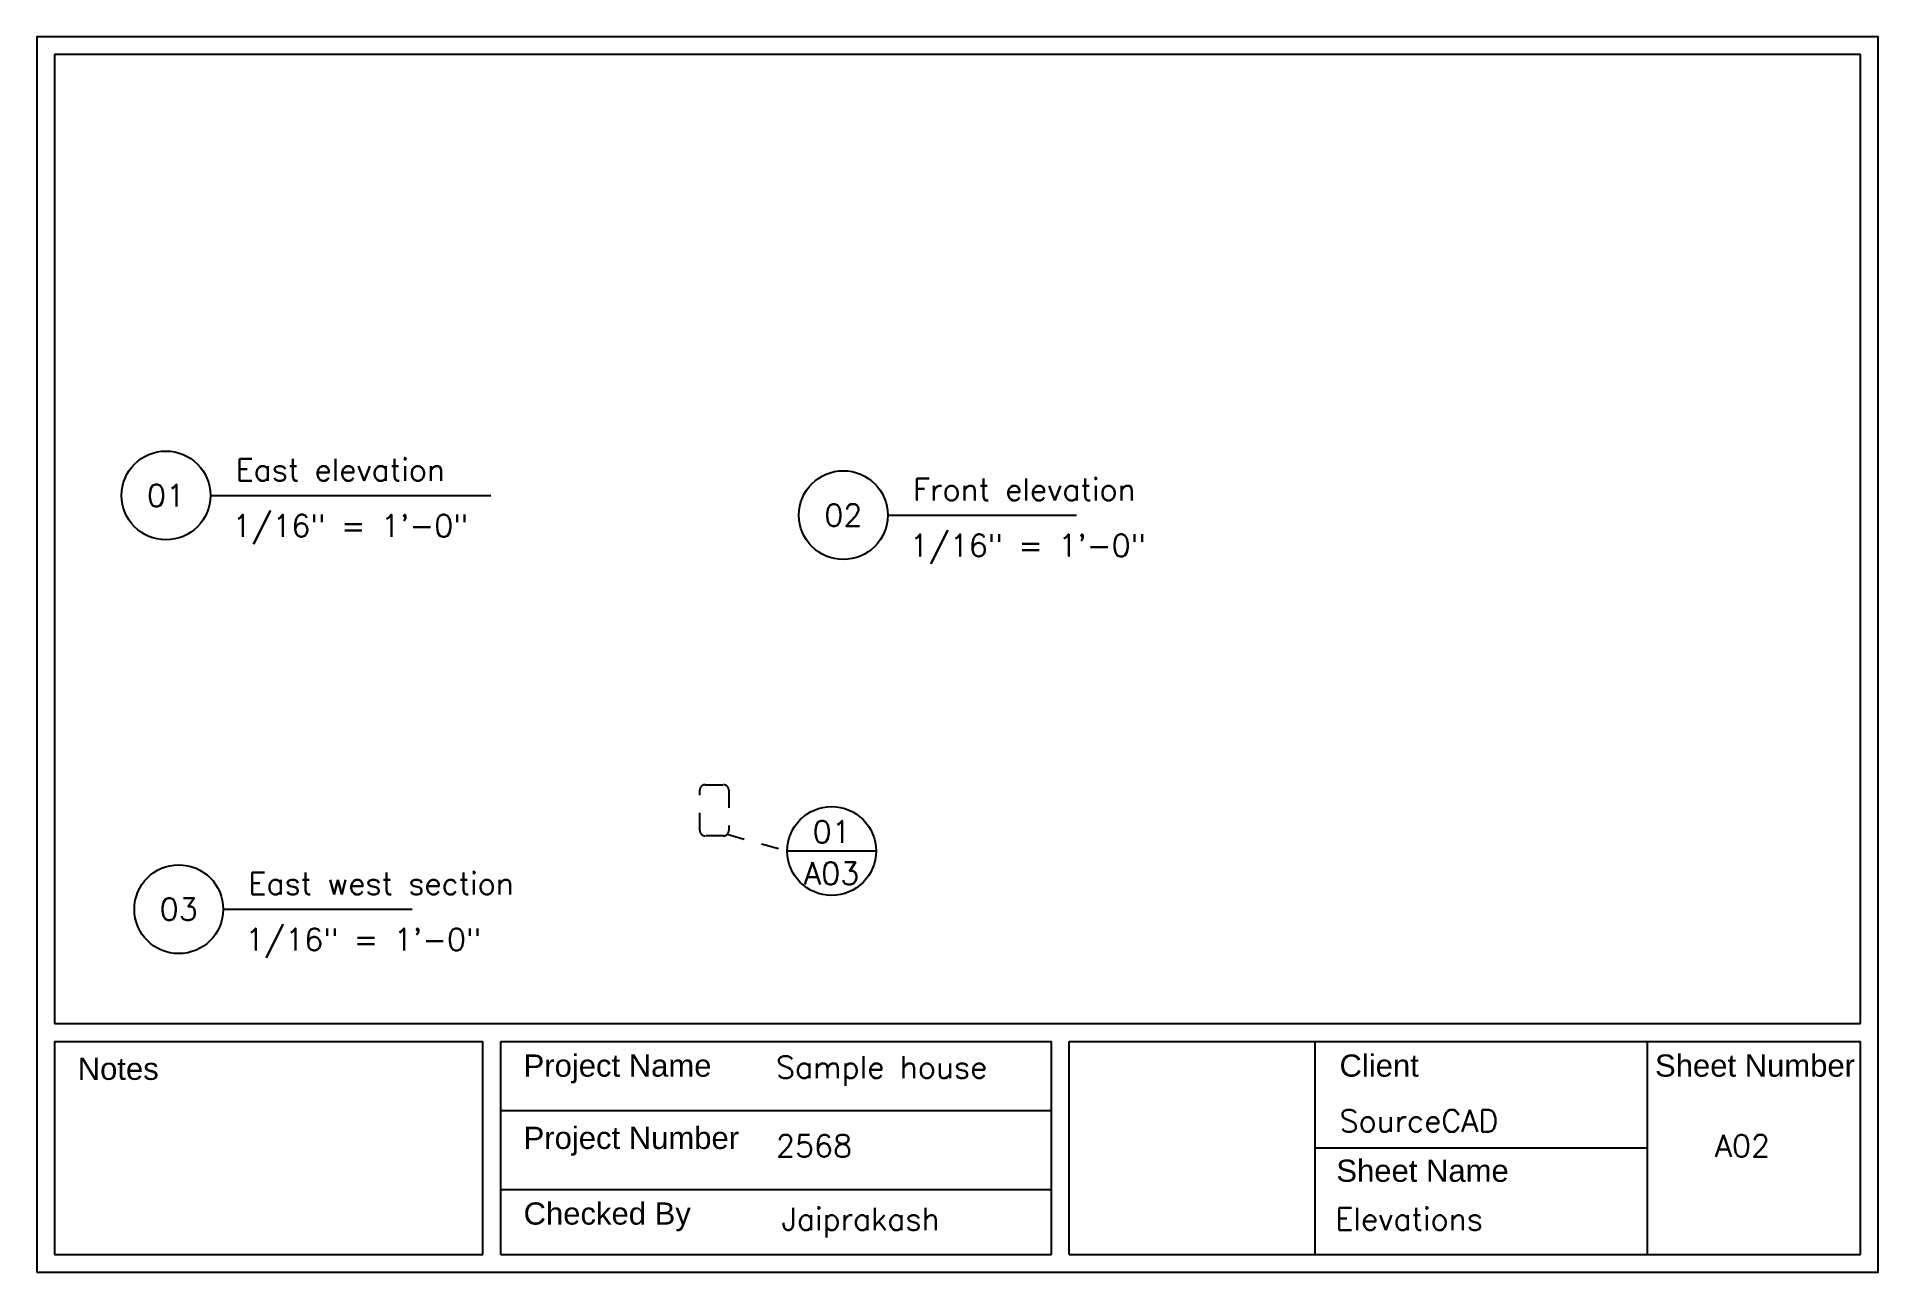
# Paper-space layout 'A02 Elevations' of a CAD drawing. Header units: inches. Extents: x 0.1 to 10.4, y 0.1 to 7.
import ezdxf
from ezdxf.enums import TextEntityAlignment as Align

# ---------------------------------------------------------------- set-up
doc = ezdxf.new("R2010")
doc.units = ezdxf.units.IN
doc.header["$MEASUREMENT"] = 0
doc.linetypes.add('ACAD_ISO02W100', pattern=[15, 12, -3])
doc.layers.add('VP', color=7, linetype='Continuous')
doc.layers.get('VP').freeze()
doc.styles.add('Fields', font='simplex.shx', dxfattribs={"height": 0.125})
doc.styles.get("Standard").update_dxf_attribs({"font": 'arial.ttf'})

# ---------------------------------------------------------------- blocks, each defined once
blk = doc.blocks.new('*U2')
blk.add_line((0.558, -0.75), (2.137, -0.75))
blk.add_circle((0.308, -0.75), 0.25)
at = {"style": 'Fields'}
for tag, p in [('VTITLE', (0.7, -0.668)), ('VPSCALE', (0.682, -0.983))]:
    blk.add_attdef(tag, p, '', height=0.125, dxfattribs=at)
blk.add_attdef('VNUM', text='', height=0.125, dxfattribs=at).set_placement((0.308, -0.75), align=Align.MIDDLE_CENTER)
blk = doc.blocks.new('Label block')
blk.add_line((0.558, -0.75), (1.621, -0.75))
blk.add_circle((0.308, -0.75), 0.25)
at = {"style": 'Fields'}
for tag, p in [('VTITLE', (0.7, -0.668)), ('VPSCALE', (0.682, -0.983))]:
    blk.add_attdef(tag, p, '', height=0.125, dxfattribs=at)
blk.add_attdef('VNUM', text='', height=0.125, dxfattribs=at).set_placement((0.308, -0.75), align=Align.MIDDLE_CENTER)
blk = doc.blocks.new('*U6')
blk.add_line((-0.25, 0), (0.25, 0))
blk.add_circle((0, 0), 0.25)
at = {"style": 'Fields'}
for tag, p in [('VNUM', (0, 0.108)), ('SNUM', (0, -0.126))]:
    blk.add_attdef(tag, text='', height=0.125, dxfattribs=at).set_placement(p, align=Align.MIDDLE_CENTER)

psp = doc.layouts.new('A02 Elevations')

# ---------------------------------------------------------------- linework, layer by layer
for p, q in [((10.342, 6.91), (0.177, 6.91)), ((0.177, 6.91), (0.177, 1.453)), ((10.342, 1.453), (10.342, 6.91)), ((0.177, 1.453), (10.342, 1.453)), ((0.177, 1.353), (2.588, 1.353)), ((0.177, 1.353), (0.177, 0.153)), ((2.588, 0.153), (2.588, 1.353)), ((2.688, 0.153), (2.688, 1.353)), ((2.688, 1.353), (5.788, 1.353)), ((5.788, 0.153), (5.788, 1.353)), ((5.888, 0.153), (5.888, 1.353)), ((5.888, 1.353), (10.342, 1.353)), ((7.271, 1.353), (7.271, 0.153)), ((9.141, 1.353), (9.141, 0.153)), ((10.342, 0.153), (10.342, 1.353)), ((2.688, 0.963), (5.788, 0.963)), ((7.271, 0.753), (9.141, 0.753)), ((2.688, 0.519), (5.788, 0.519)), ((0.177, 0.153), (2.588, 0.153)), ((2.688, 0.153), (5.788, 0.153)), ((5.888, 0.153), (10.342, 0.153))]:
    psp.add_line(p, q)
at = {"linetype": 'ACAD_ISO02W100', "ltscale": 0.001}
psp.add_line((3.963, 2.519), (4.301, 2.425), dxfattribs=at)
psp.add_lwpolyline([(0.077, 0.053), (10.442, 0.053), (10.442, 7.01), (0.077, 7.01)], close=True)
psp.add_lwpolyline([(3.839, 2.798), (3.942, 2.798, -0.414214), (3.972, 2.768), (3.972, 2.54, -0.414214), (3.942, 2.51), (3.839, 2.51, -0.414214), (3.809, 2.54), (3.809, 2.768, -0.414214)], format="xyb", close=True, dxfattribs=at)

# ---------------------------------------------------------------- block references
for name, p, values in [('*U2', (0.496, 5.177), {'VPSCALE': '1/16" = 1\'-0"', 'VTITLE': 'East elevation', 'VNUM': '01'}), ('Label block', (4.309, 5.066), {'VPSCALE': '1/16" = 1\'-0"', 'VTITLE': 'Front elevation', 'VNUM': '02'}), ('*U6', (4.551, 2.425), {'SNUM': 'A03', 'VNUM': '01'}), ('Label block', (0.568, 2.847), {'VPSCALE': '1/16" = 1\'-0"', 'VTITLE': 'East west section', 'VNUM': '03'})]:
    psp.add_blockref(name, p).add_auto_attribs(values)

# ---------------------------------------------------------------- texts
at = {"char_height": 0.125, "attachment_point": 1}
for s, width, insert in [('Notes', 0.92937, (0.307, 1.261)), ('Project Name', 1.8675, (2.817, 1.279)), ('Client', 1.8675, (7.41, 1.279)), ('Sheet Number', 1.27429, (9.186, 1.279)), ('Project Number', 1.8675, (2.817, 0.872)), ('Sheet Name', 1.8675, (7.392, 0.687)), ('Checked By', 1.8675, (2.817, 0.446))]:
    psp.add_mtext_dynamic_manual_height_columns(s, width=width, gutter_width=0.938, heights=[0], dxfattribs=dict(at, insert=insert))
at = {"char_height": 0.125, "attachment_point": 1, "style": 'Fields'}
for s, insert in [('Sample house', (4.238, 1.27)), ('SourceCAD', (7.41, 0.968)), ('2568', (4.238, 0.827)), ('A02', (9.523, 0.827)), ('Jaiprakash', (4.27, 0.415)), ('Elevations', (7.387, 0.415))]:
    psp.add_mtext(s, dxfattribs=dict(at, insert=insert))

# ---------------------------------------------------------------- viewports
at = {"layer": 'VP'}
for center, size, view_center_point, view_height, status in [((6.865, 5.724), (5.112, 2.02069), (523.153, 850.231), 387.97282, 3), ((2.27, 3.247), (3.404, 1.22255), (545.778, 841.741), 234.72909, 4)]:
    vp = psp.add_viewport(center=center, size=size, view_center_point=view_center_point, view_height=view_height, status=status, dxfattribs=at)
    vp.frozen_layers = ['0', 'VP']
at = {"layer": 'VP', "view_target_point": (875.007, 295.808)}
vp = psp.add_viewport(center=(1.945, 5.664), size=(2.898, 1.67795), view_center_point=(618.783, 71.709), view_height=322.16561, dxfattribs=at)
vp.frozen_layers = ['0', 'VP']

doc.saveas('drawing.dxf')
